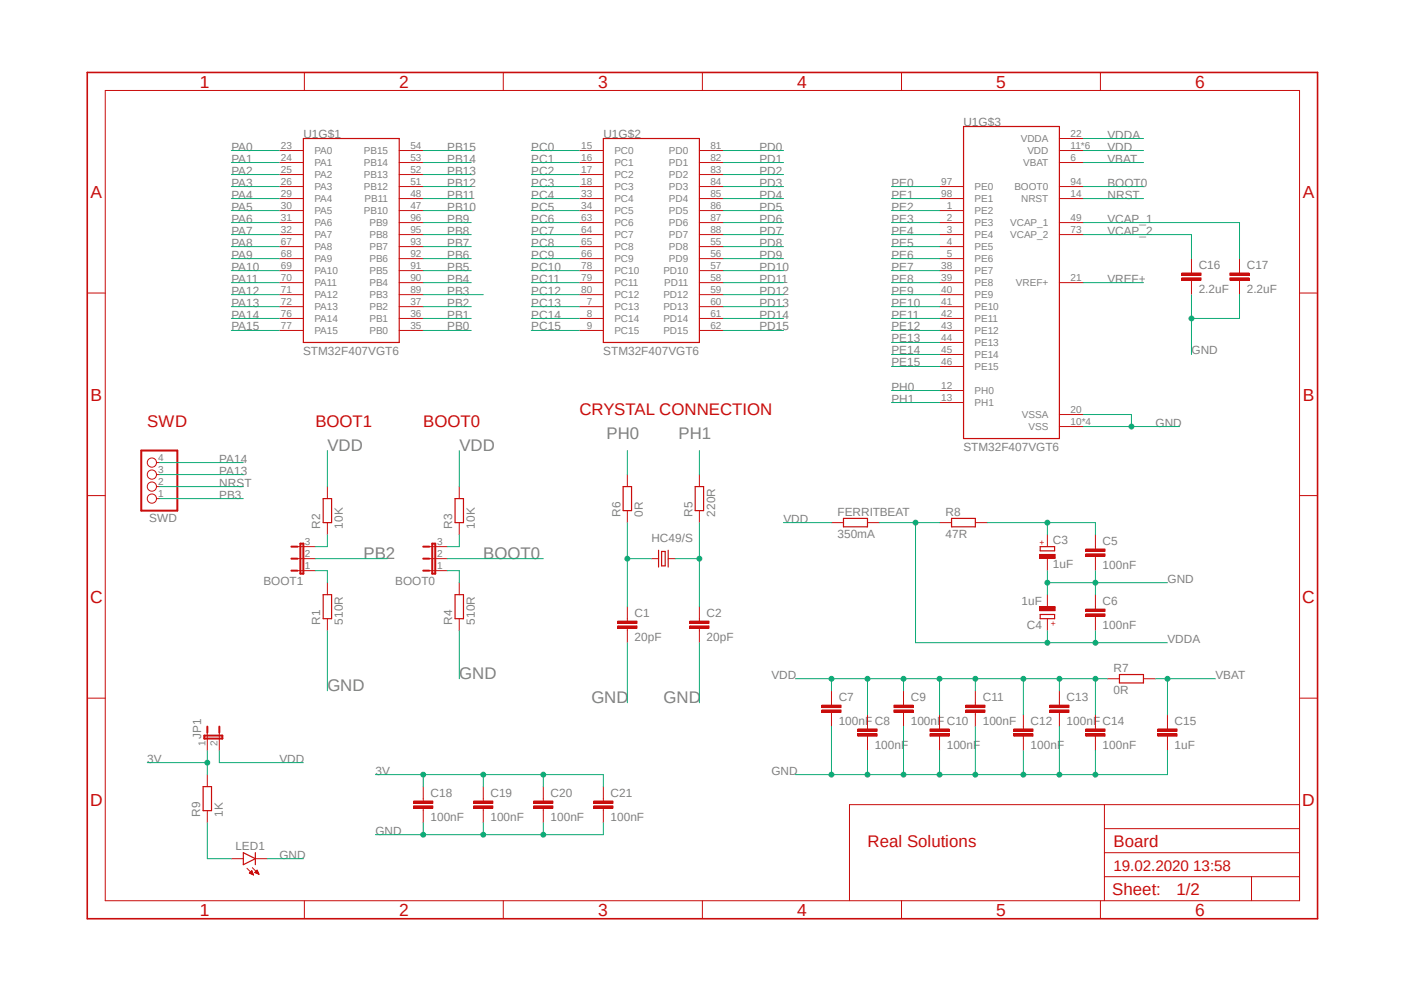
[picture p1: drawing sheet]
<svg xmlns="http://www.w3.org/2000/svg" width="297mm" height="210mm" viewBox="0 0 297 210" stroke-linecap="round" stroke-linejoin="round" font-family="sans-serif">
<defs><g id="words">
<g font-size="3.7" fill="#c90d0c">
<text x="42.3" y="18.5">1</text>
<text x="84.4" y="18.5">2</text>
<text x="126.5" y="18.5">3</text>
<text x="168.6" y="18.5">4</text>
<text x="210.7" y="18.5">5</text>
<text x="252.9" y="18.5">6</text>
<text x="19.1" y="41.9">A</text>
<text x="275.6" y="41.9">A</text>
<text x="19.1" y="84.7">B</text>
<text x="275.6" y="84.7">B</text>
<text x="19" y="127.5">C</text>
<text x="275.5" y="127.5">C</text>
<text x="19" y="170.4">D</text>
<text x="275.5" y="170.4">D</text>
<text x="42.3" y="193.7">1</text>
<text x="84.4" y="193.7">2</text>
<text x="126.5" y="193.7">3</text>
<text x="168.6" y="193.7">4</text>
<text x="210.7" y="193.7">5</text>
<text x="252.9" y="193.7">6</text>
</g>
<g font-size="3.6" fill="#c90d0c">
<text x="122.6" y="87.7">CRYSTAL CONNECTION</text>
<text x="31.2" y="90.2">SWD</text>
<text x="66.7" y="90.2">BOOT1</text>
<text x="89.5" y="90.2">BOOT0</text>
<text x="183.5" y="179.1">Real Solutions</text>
<text x="235.5" y="179.1">Board</text>
<text x="235.3" y="189.4">Sheet:</text>
<text x="248.9" y="189.2">1/2</text>
</g>
<g font-size="3.6" fill="#808080">
<text x="69.3" y="95.3">VDD</text>
<text x="97.2" y="95.3">VDD</text>
<text x="128.3" y="92.8">PH0</text>
<text x="143.6" y="92.8">PH1</text>
<text x="76.9" y="118.2">PB2</text>
<text x="102.2" y="118.2">BOOT0</text>
<text x="97.2" y="143.6">GND</text>
<text x="69.3" y="146.1">GND</text>
<text x="125.1" y="148.6">GND</text>
<text x="140.4" y="148.6">GND</text>
</g>
<text font-size="3.2" fill="#c90d0c" x="235.5" y="184.1">19.02.2020 13:58</text>
<g font-size="2.5" fill="#808080">
<text x="64.2" y="29.3">U1G$1</text>
<text x="127.6" y="29.3">U1G$2</text>
<text x="203.8" y="26.7">U1G$3</text>
<text x="234.3" y="29.3">VDDA</text>
<text x="48.9" y="31.8">PA0</text>
<text x="48.9" y="34.4">PA1</text>
<text x="94.6" y="31.8">PB15</text>
<text x="94.6" y="34.4">PB14</text>
<text x="112.4" y="31.8">PC0</text>
<text x="112.4" y="34.4">PC1</text>
<text x="160.7" y="31.8">PD0</text>
<text x="160.7" y="34.4">PD1</text>
<text x="234.3" y="31.8">VDD</text>
<text x="234.3" y="34.4">VBAT</text>
<text x="48.9" y="36.9">PA2</text>
<text x="48.9" y="39.5">PA3</text>
<text x="48.9" y="42">PA4</text>
<text x="94.6" y="36.9">PB13</text>
<text x="94.6" y="39.5">PB12</text>
<text x="94.6" y="42">PB11</text>
<text x="112.4" y="36.9">PC2</text>
<text x="112.4" y="39.5">PC3</text>
<text x="112.4" y="42">PC4</text>
<text x="160.7" y="36.9">PD2</text>
<text x="160.7" y="39.5">PD3</text>
<text x="160.7" y="42">PD4</text>
<text x="188.6" y="39.5">PE0</text>
<text x="188.6" y="42">PE1</text>
<text x="234.3" y="39.5">BOOT0</text>
<text x="234.3" y="42">NRST</text>
<text x="48.9" y="44.5">PA5</text>
<text x="48.9" y="47.1">PA6</text>
<text x="94.6" y="44.5">PB10</text>
<text x="94.6" y="47.1">PB9</text>
<text x="112.4" y="44.5">PC5</text>
<text x="112.4" y="47.1">PC6</text>
<text x="160.7" y="44.5">PD5</text>
<text x="160.7" y="47.1">PD6</text>
<text x="188.6" y="44.5">PE2</text>
<text x="188.6" y="47.1">PE3</text>
<text x="234.3" y="47.1">VCAP_1</text>
<text x="48.9" y="49.6">PA7</text>
<text x="48.9" y="52.2">PA8</text>
<text x="94.6" y="49.6">PB8</text>
<text x="94.6" y="52.2">PB7</text>
<text x="112.4" y="49.6">PC7</text>
<text x="112.4" y="52.2">PC8</text>
<text x="160.7" y="49.6">PD7</text>
<text x="160.7" y="52.2">PD8</text>
<text x="188.6" y="49.6">PE4</text>
<text x="188.6" y="52.2">PE5</text>
<text x="234.3" y="49.6">VCAP_2</text>
<text x="48.9" y="54.7">PA9</text>
<text x="48.9" y="57.2">PA10</text>
<text x="48.9" y="59.8">PA11</text>
<text x="94.6" y="54.7">PB6</text>
<text x="94.6" y="57.2">PB5</text>
<text x="94.6" y="59.8">PB4</text>
<text x="112.4" y="54.7">PC9</text>
<text x="112.4" y="57.2">PC10</text>
<text x="112.4" y="59.8">PC11</text>
<text x="160.7" y="54.7">PD9</text>
<text x="160.7" y="57.2">PD10</text>
<text x="160.7" y="59.8">PD11</text>
<text x="188.6" y="54.7">PE6</text>
<text x="188.6" y="57.2">PE7</text>
<text x="188.6" y="59.8">PE8</text>
<text x="234.3" y="59.8">VREF+</text>
<text x="253.6" y="56.9">C16</text>
<text x="263.7" y="56.9">C17</text>
<text x="48.9" y="62.3">PA12</text>
<text x="48.9" y="64.9">PA13</text>
<text x="94.6" y="62.3">PB3</text>
<text x="94.6" y="64.9">PB2</text>
<text x="112.4" y="62.3">PC12</text>
<text x="112.4" y="64.9">PC13</text>
<text x="160.7" y="62.3">PD12</text>
<text x="160.7" y="64.9">PD13</text>
<text x="188.6" y="62.3">PE9</text>
<text x="188.6" y="64.9">PE10</text>
<text x="253.6" y="61.9">2.2uF</text>
<text x="263.7" y="61.9">2.2uF</text>
<text x="48.9" y="67.4">PA14</text>
<text x="48.9" y="69.9">PA15</text>
<text x="94.6" y="67.4">PB1</text>
<text x="94.6" y="69.9">PB0</text>
<text x="112.4" y="67.4">PC14</text>
<text x="112.4" y="69.9">PC15</text>
<text x="160.7" y="67.4">PD14</text>
<text x="160.7" y="69.9">PD15</text>
<text x="188.6" y="67.4">PE11</text>
<text x="188.6" y="69.9">PE12</text>
<text x="64.1" y="75.1">STM32F407VGT6</text>
<text x="127.6" y="75.1">STM32F407VGT6</text>
<text x="188.6" y="72.4">PE13</text>
<text x="188.6" y="75">PE14</text>
<text x="188.6" y="77.5">PE15</text>
<text x="252.1" y="75">GND</text>
<text x="188.6" y="82.6">PH0</text>
<text x="188.6" y="85.1">PH1</text>
<text x="203.8" y="95.4">STM32F407VGT6</text>
<text x="244.4" y="90.2">GND</text>
<text x="46.4" y="100.4">PA13</text>
<text x="46.4" y="97.8">PA14</text>
<text x="46.4" y="105.5">PB3</text>
<text x="46.4" y="102.9">NRST</text>
<text x="31.6" y="110.4">SWD</text>
<text x="67.7" y="111.8" transform="rotate(-90 67.7 111.8)">R2</text>
<text x="72.6" y="111.8" transform="rotate(-90 72.6 111.8)">10K</text>
<text x="95.7" y="111.8" transform="rotate(-90 95.7 111.8)">R3</text>
<text x="100.5" y="111.8" transform="rotate(-90 100.5 111.8)">10K</text>
<text x="131.2" y="109.3" transform="rotate(-90 131.2 109.3)">R6</text>
<text x="136" y="109.3" transform="rotate(-90 136 109.3)">0R</text>
<text x="146.5" y="109.3" transform="rotate(-90 146.5 109.3)">R5</text>
<text x="151.3" y="109.3" transform="rotate(-90 151.3 109.3)">220R</text>
<text x="165.7" y="110.5">VDD</text>
<text x="177.2" y="113.8">350mA</text>
<text x="177.2" y="109.1">FERRITBEAT</text>
<text x="200" y="113.8">47R</text>
<text x="200" y="109.1">R8</text>
<text x="137.8" y="114.6">HC49/S</text>
<text x="222.7" y="115.1">C3</text>
<text x="233.3" y="115.2">C5</text>
<text x="55.7" y="123.7">BOOT1</text>
<text x="83.6" y="123.7">BOOT0</text>
<text x="222.7" y="120.2">1uF</text>
<text x="233.3" y="120.3">100nF</text>
<text x="247" y="123.2">GND</text>
<text x="134.2" y="130.5">C1</text>
<text x="149.5" y="130.5">C2</text>
<text x="216.1" y="128">1uF</text>
<text x="233.3" y="127.9">C6</text>
<text x="67.7" y="132.1" transform="rotate(-90 67.7 132.1)">R1</text>
<text x="72.6" y="132.1" transform="rotate(-90 72.6 132.1)">510R</text>
<text x="95.7" y="132.1" transform="rotate(-90 95.7 132.1)">R4</text>
<text x="100.5" y="132.1" transform="rotate(-90 100.5 132.1)">510R</text>
<text x="134.2" y="135.6">20pF</text>
<text x="149.5" y="135.6">20pF</text>
<text x="217.2" y="133.1">C4</text>
<text x="233.3" y="133">100nF</text>
<text x="247" y="135.9">VDDA</text>
<text x="163.2" y="143.6">VDD</text>
<text x="235.5" y="142">R7</text>
<text x="257.1" y="143.6">VBAT</text>
<text x="177.4" y="148.3">C7</text>
<text x="192.7" y="148.3">C9</text>
<text x="207.9" y="148.3">C11</text>
<text x="225.6" y="148.3">C13</text>
<text x="235.5" y="146.9">0R</text>
<text x="177.4" y="153.3">100nF C8</text>
<text x="192.7" y="153.3">100nF C10</text>
<text x="207.9" y="153.3">100nF</text>
<text x="218" y="153.3">C12</text>
<text x="225.6" y="153.3">100nF C14</text>
<text x="248.5" y="153.3">C15</text>
<text x="31.2" y="161.3">3V</text>
<text x="42.6" y="156.2" transform="rotate(-90 42.6 156.2)">JP1</text>
<text x="59.1" y="161.3">VDD</text>
<text x="185" y="158.4">100nF</text>
<text x="200.3" y="158.4">100nF</text>
<text x="218" y="158.4">100nF</text>
<text x="233.3" y="158.4">100nF</text>
<text x="248.5" y="158.4">1uF</text>
<text x="79.4" y="163.8">3V</text>
<text x="163.2" y="163.8">GND</text>
<text x="42.3" y="172.7" transform="rotate(-90 42.3 172.7)">R9</text>
<text x="47.2" y="172.7" transform="rotate(-90 47.2 172.7)">1K</text>
<text x="91.1" y="173.6">100nF</text>
<text x="91.1" y="168.5">C18</text>
<text x="103.7" y="173.6">100nF</text>
<text x="103.7" y="168.5">C19</text>
<text x="116.5" y="173.6">100nF</text>
<text x="116.5" y="168.5">C20</text>
<text x="129.1" y="168.5">C21</text>
<text x="129.1" y="173.6">100nF</text>
<text x="49.8" y="179.8">LED1</text>
<text x="79.4" y="176.5">GND</text>
<text x="59.1" y="181.6">GND</text>
</g>
<g font-size="2.1" fill="#808080">
<text x="226.5" y="29">22</text>
<text x="59.4" y="31.5">23</text>
<text x="59.4" y="34">24</text>
<text x="66.5" y="32.6">PA0</text>
<text x="66.5" y="35.1">PA1</text>
<text x="77" y="35.1">PB14</text>
<text x="77" y="32.6">PB15</text>
<text x="86.8" y="34">53</text>
<text x="86.8" y="31.5">54</text>
<text x="122.9" y="31.5">15</text>
<text x="122.9" y="34">16</text>
<text x="130" y="32.6">PC0</text>
<text x="130" y="35.1">PC1</text>
<text x="141.5" y="35.1">PD1</text>
<text x="141.5" y="32.6">PD0</text>
<text x="150.3" y="34">82</text>
<text x="150.3" y="31.5">81</text>
<text x="215.9" y="30.1">VDDA</text>
<text x="216.5" y="35.1">VBAT</text>
<text x="217.3" y="32.6">VDD</text>
<text x="226.5" y="34">6</text>
<text x="226.5" y="31.5">11*6</text>
<text x="59.4" y="36.5">25</text>
<text x="59.4" y="39.1">26</text>
<text x="59.4" y="41.6">29</text>
<text x="66.5" y="37.7">PA2</text>
<text x="66.5" y="40.2">PA3</text>
<text x="77" y="40.2">PB12</text>
<text x="77" y="37.7">PB13</text>
<text x="86.8" y="41.6">48</text>
<text x="86.8" y="39.1">51</text>
<text x="86.8" y="36.5">52</text>
<text x="122.9" y="36.5">17</text>
<text x="122.9" y="39.1">18</text>
<text x="122.9" y="41.6">33</text>
<text x="130" y="37.7">PC2</text>
<text x="130" y="40.2">PC3</text>
<text x="141.5" y="37.7">PD2</text>
<text x="141.5" y="40.2">PD3</text>
<text x="150.3" y="36.5">83</text>
<text x="150.3" y="39.1">84</text>
<text x="150.3" y="41.6">85</text>
<text x="199.1" y="41.6">98</text>
<text x="199.1" y="39.1">97</text>
<text x="206.2" y="40.2">PE0</text>
<text x="214.6" y="40.2">BOOT0</text>
<text x="226.5" y="41.6">14</text>
<text x="226.5" y="39.1">94</text>
<text x="59.4" y="44.2">30</text>
<text x="59.4" y="46.7">31</text>
<text x="66.5" y="42.8">PA4</text>
<text x="66.5" y="45.3">PA5</text>
<text x="66.5" y="47.8">PA6</text>
<text x="77" y="45.3">PB10</text>
<text x="77.1" y="42.8">PB11</text>
<text x="78.1" y="47.8">PB9</text>
<text x="86.8" y="44.2">47</text>
<text x="86.8" y="46.7">96</text>
<text x="122.9" y="44.2">34</text>
<text x="122.9" y="46.7">63</text>
<text x="130" y="42.8">PC4</text>
<text x="130" y="45.3">PC5</text>
<text x="130" y="47.8">PC6</text>
<text x="141.5" y="42.8">PD4</text>
<text x="141.5" y="45.3">PD5</text>
<text x="141.5" y="47.8">PD6</text>
<text x="150.3" y="44.2">86</text>
<text x="150.3" y="46.7">87</text>
<text x="200.3" y="44.2">1</text>
<text x="200.3" y="46.7">2</text>
<text x="206.2" y="45.3">PE2</text>
<text x="206.2" y="47.8">PE3</text>
<text x="206.2" y="42.8">PE1</text>
<text x="213.7" y="47.8">VCAP_1</text>
<text x="216" y="42.8">NRST</text>
<text x="226.5" y="46.7">49</text>
<text x="59.4" y="49.2">32</text>
<text x="59.4" y="51.8">67</text>
<text x="66.5" y="50.4">PA7</text>
<text x="66.5" y="52.9">PA8</text>
<text x="78.1" y="52.9">PB7</text>
<text x="78.1" y="50.4">PB8</text>
<text x="86.8" y="51.8">93</text>
<text x="86.8" y="49.2">95</text>
<text x="122.9" y="49.2">64</text>
<text x="122.9" y="51.8">65</text>
<text x="130" y="50.4">PC7</text>
<text x="130" y="52.9">PC8</text>
<text x="141.5" y="50.4">PD7</text>
<text x="141.5" y="52.9">PD8</text>
<text x="150.3" y="49.2">88</text>
<text x="150.3" y="51.8">55</text>
<text x="200.3" y="49.2">3</text>
<text x="200.3" y="51.8">4</text>
<text x="206.2" y="50.4">PE4</text>
<text x="206.2" y="52.9">PE5</text>
<text x="213.7" y="50.4">VCAP_2</text>
<text x="226.5" y="49.2">73</text>
<text x="59.4" y="54.3">68</text>
<text x="59.4" y="56.9">69</text>
<text x="59.4" y="59.4">70</text>
<text x="66.5" y="55.5">PA9</text>
<text x="66.5" y="58">PA10</text>
<text x="78.1" y="58">PB5</text>
<text x="78.1" y="55.5">PB6</text>
<text x="86.8" y="59.4">90</text>
<text x="86.8" y="56.9">91</text>
<text x="86.8" y="54.3">92</text>
<text x="122.9" y="54.3">66</text>
<text x="122.9" y="56.9">78</text>
<text x="122.9" y="59.4">79</text>
<text x="130" y="55.5">PC9</text>
<text x="130" y="58">PC10</text>
<text x="140.3" y="58">PD10</text>
<text x="141.5" y="55.5">PD9</text>
<text x="150.3" y="54.3">56</text>
<text x="150.3" y="56.9">57</text>
<text x="150.3" y="59.4">58</text>
<text x="199.1" y="56.9">38</text>
<text x="199.1" y="59.4">39</text>
<text x="200.3" y="54.3">5</text>
<text x="206.2" y="55.5">PE6</text>
<text x="206.2" y="58">PE7</text>
<text x="226.5" y="59.4">21</text>
<text x="59.4" y="61.9">71</text>
<text x="59.4" y="64.5">72</text>
<text x="66.5" y="60.5">PA11</text>
<text x="66.5" y="63.1">PA12</text>
<text x="66.5" y="65.6">PA13</text>
<text x="78.1" y="65.6">PB2</text>
<text x="78.1" y="63.1">PB3</text>
<text x="78.1" y="60.5">PB4</text>
<text x="86.8" y="64.5">37</text>
<text x="86.8" y="61.9">89</text>
<text x="122.9" y="61.9">80</text>
<text x="124.1" y="64.5">7</text>
<text x="130" y="65.6">PC13</text>
<text x="130" y="60.5">PC11</text>
<text x="130" y="63.1">PC12</text>
<text x="140.3" y="63.1">PD12</text>
<text x="140.3" y="65.6">PD13</text>
<text x="140.5" y="60.5">PD11</text>
<text x="150.3" y="61.9">59</text>
<text x="150.3" y="64.5">60</text>
<text x="199.1" y="61.9">40</text>
<text x="199.1" y="64.5">41</text>
<text x="206.2" y="60.5">PE8</text>
<text x="206.2" y="63.1">PE9</text>
<text x="206.2" y="65.6">PE10</text>
<text x="214.9" y="60.5">VREF+</text>
<text x="59.4" y="67">76</text>
<text x="59.4" y="69.6">77</text>
<text x="66.5" y="68.1">PA14</text>
<text x="66.5" y="70.7">PA15</text>
<text x="78.1" y="70.7">PB0</text>
<text x="78.1" y="68.2">PB1</text>
<text x="86.8" y="69.6">35</text>
<text x="86.8" y="67">36</text>
<text x="124.1" y="67">8</text>
<text x="124.1" y="69.6">9</text>
<text x="130" y="68.1">PC14</text>
<text x="130" y="70.7">PC15</text>
<text x="140.3" y="68.2">PD14</text>
<text x="140.3" y="70.7">PD15</text>
<text x="150.3" y="67">61</text>
<text x="150.3" y="69.6">62</text>
<text x="199.1" y="67">42</text>
<text x="199.1" y="69.6">43</text>
<text x="206.2" y="68.1">PE11</text>
<text x="206.2" y="70.7">PE12</text>
<text x="199.1" y="72.1">44</text>
<text x="199.1" y="74.6">45</text>
<text x="199.1" y="77.2">46</text>
<text x="206.2" y="73.2">PE13</text>
<text x="206.2" y="75.7">PE14</text>
<text x="199.1" y="82.3">12</text>
<text x="206.2" y="78.3">PE15</text>
<text x="206.2" y="83.4">PH0</text>
<text x="199.1" y="84.8">13</text>
<text x="206.2" y="85.9">PH1</text>
<text x="216.2" y="88.4">VSSA</text>
<text x="226.5" y="87.3">20</text>
<text x="226.5" y="89.9">10*4</text>
<text x="217.6" y="91">VSS</text>
<text x="33.5" y="100">3</text>
<text x="33.5" y="97.5">4</text>
<text x="33.5" y="105.1">1</text>
<text x="33.5" y="102.6">2</text>
<text x="64.5" y="117.8">2</text>
<text x="64.5" y="115.3">3</text>
<text x="92.5" y="117.8">2</text>
<text x="92.5" y="115.3">3</text>
<text x="64.5" y="120.3">1</text>
<text x="92.5" y="120.3">1</text>
<text x="43.5" y="157.8" transform="rotate(-90 43.5 157.8)">1</text>
<text x="46" y="157.8" transform="rotate(-90 46 157.8)">2</text>
</g>
<g font-size="1.8" fill="#c90d0c">
<text x="221" y="115.2" transform="rotate(-90 221 115.2)">+</text>
<text x="223.4" y="132.3" transform="rotate(-90 223.4 132.3)">+</text>
</g>
</g></defs>
<path d="M17.9 15l261.2 179.9M279.1 15l-261.2 179.9" fill="none" stroke="#fff" stroke-width=".21"/>
<g fill="none" stroke="#c90d0c" stroke-width=".21">
<path d="M22.3 19.1h252.6v171.4h-252.6zM64.4 15.3v3.8M106.5 15.3v3.8M148.6 15.3v3.8M190.7 15.3v3.8M232.8 15.3v3.8M59.1 31.8h5.1M59.1 34.4h5.1M59.1 36.9h5.1M59.1 39.5h5.1M84.5 31.8h5M84.5 34.4h5"/>
<path d="M84.5 36.9h5M84.5 39.5h5M122.6 31.8h5M122.6 34.4h5M122.6 36.9h5M122.6 39.5h5M148 31.8h5M148 34.4h5M148 36.9h5M148 39.5h5M198.8 39.5h5M224.1 31.8h5.1"/>
<path d="M224.1 34.4h5.1M224.1 39.5h5.1M224.1 29.3h5.1M59.1 42h5.1M59.1 44.5h5.1M59.1 47.1h5.1M59.1 49.6h5.1M59.1 52.2h5.1M59.1 54.7h5.1M59.1 57.2h5.1M59.1 59.8h5.1M84.5 42h5"/>
<path d="M84.5 44.5h5M84.5 47.1h5M84.5 49.6h5M84.5 52.2h5M84.5 54.7h5M84.5 57.2h5M84.5 59.8h5M122.6 42h5M122.6 44.5h5M122.6 47.1h5M122.6 49.6h5M122.6 52.2h5"/>
<path d="M122.6 54.7h5M122.6 57.2h5M122.6 59.8h5M148 42h5M148 44.5h5M148 47.1h5M148 49.6h5M148 52.2h5M148 54.7h5M148 57.2h5M148 59.8h5M198.8 42h5"/>
<path d="M198.8 44.5h5M198.8 47.1h5M198.8 49.6h5M198.8 52.2h5M198.8 54.7h5M198.8 57.2h5M198.8 59.8h5M224.1 42h5.1M224.1 47.1h5.1M224.1 49.6h5.1M224.1 59.8h5.1M18.5 62h3.8"/>
<path d="M59.1 69.9h5.1M59.1 67.4h5.1M59.1 64.9h5.1M59.1 62.3h5.1M84.5 69.9h5M84.5 67.4h5M84.5 64.9h5M84.5 62.3h5M122.6 69.9h5M122.6 67.4h5M122.6 64.9h5M122.6 62.3h5"/>
<path d="M148 69.9h5M148 67.4h5M148 64.9h5M148 62.3h5M198.8 69.9h5M198.8 67.4h5M198.8 64.9h5M198.8 62.3h5M198.8 72.4h5M198.8 75h5M198.8 77.5h5M274.9 62h3.8"/>
<path d="M33.1 97.8h.6M198.8 82.6h5M198.8 85.1h5M224.1 87.7h5.1M224.1 90.2h5.1M18.5 104.8h3.8M33.1 105.5h.6M33.1 102.9h.6M33.1 100.4h.6M69.3 102.9v2.6M69.3 110.5v2.6M97.2 102.9v2.6"/>
<path d="M97.2 110.5v2.6M137.8 118.2h1.5M141.4 118.2h1.5M274.9 104.8h3.8M69.3 123.2v2.6M69.3 130.9v2.5M97.2 123.2v2.6M97.2 130.9v2.5M132.7 130.9v.5M132.7 132.9v.5M18.5 147.7h3.8M274.9 147.7h3.8"/>
<path d="M233.6 170.2v20.3M233.6 175.3h41.3M274.9 170.2h-95.2v20.3M64.4 190.5v3.8M106.5 190.5v3.8M148.6 190.5v3.8M190.7 190.5v3.8M232.8 190.5v3.8M233.6 185.4h41.3M233.6 180.3h41.3M264.8 185.4v5.1"/>
<circle cx="32.1" cy="97.8" r=".98"/>
<circle cx="32.1" cy="102.9" r=".98"/>
<circle cx="32.1" cy="100.4" r=".98"/>
<circle cx="32.1" cy="105.5" r=".98"/>
</g>
<path d="M18.5 15.3h260.2v179h-260.2z" fill="none" stroke="#c90d0c" stroke-width=".34"/>
<path d="M64.2 29.3h20.3v43.1h-20.3zM127.6 29.3h20.4v43.1h-20.4zM203.8 26.8h20.3v66h-20.3zM68.4 105.5h1.7v5h-1.7zM96.3 105.5h1.7v5h-1.7zM139.3 116.4v3.5M140 116.6h.7v3.1h-.7zM141.4 116.4v3.5M68.4 125.8h1.7v5.1h-1.7zM96.3 125.8h1.7v5.1h-1.7z" fill="none" stroke="#c90d0c" stroke-width=".25"/>
<path d="M29.9 95.3h7.6v12.7h-7.6z" fill="none" stroke="#c90d0c" stroke-width=".42"/>
<path d="M130.7 132.4h4v.5h-4z" fill-rule="evenodd" fill="#c90d0c"/>
<path d="M130.7 132.4h4v.5h-4z" fill="none" stroke="#c90d0c" stroke-width=".21"/>
<path d="M130.7 131.4h4v.5h-4z" fill-rule="evenodd" fill="#c90d0c"/>
<path d="M130.7 131.4h4v.5h-4zM132.7 128.3v2.6M132.7 133.4v2.5M148 130.9v.5M148 132.9v.5" fill="none" stroke="#c90d0c" stroke-width=".21"/>
<path d="M145.9 132.4h4.1v.5h-4.1z" fill-rule="evenodd" fill="#c90d0c"/>
<path d="M145.9 132.4h4.1v.5h-4.1z" fill="none" stroke="#c90d0c" stroke-width=".21"/>
<path d="M145.9 131.4h4.1v.5h-4.1z" fill-rule="evenodd" fill="#c90d0c"/>
<path d="M132.7 100.4v2.5M132.7 108v2.5M148 100.4v2.5M148 108v2.5M175.9 110.5h2.5M183.5 110.5h2.6M198.8 110.5h2.5M206.3 110.5h2.6M145.9 131.4h4.1v.5h-4.1zM148 128.3v2.6M148 133.4v2.5" fill="none" stroke="#c90d0c" stroke-width=".21"/>
<path d="M131.8 102.9h1.8v5.1h-1.8zM147.1 102.9h1.7v5.1h-1.7zM178.4 109.6h5.1v1.8h-5.1zM201.3 109.6h5v1.8h-5zM220 115.6h3.1v.9h-3.1z" fill="none" stroke="#c90d0c" stroke-width=".25"/>
<path d="M219.9 117.3h3.3v.8h-3.3z" fill-rule="evenodd" fill="#c90d0c"/>
<path d="M219.9 117.3h3.3v.8h-3.3zM221.6 113.1v2.5M221.6 118.2v2.5" fill="none" stroke="#c90d0c" stroke-width=".21"/>
<path d="M220 130h3.1v.9h-3.1z" fill="none" stroke="#c90d0c" stroke-width=".25"/>
<path d="M219.9 128.3h3.3v.9h-3.3z" fill-rule="evenodd" fill="#c90d0c"/>
<path d="M231.7 115.6v.5M231.7 117.6v.6M219.9 128.3h3.3v.9h-3.3zM221.6 125.8v2.5M221.6 130.9v2.5" fill="none" stroke="#c90d0c" stroke-width=".21"/>
<path d="M229.7 117.1h4.1v.5h-4.1z" fill-rule="evenodd" fill="#c90d0c"/>
<path d="M229.7 117.1h4.1v.5h-4.1z" fill="none" stroke="#c90d0c" stroke-width=".21"/>
<path d="M229.7 116.1h4.1v.5h-4.1z" fill-rule="evenodd" fill="#c90d0c"/>
<path d="M229.7 116.1h4.1v.5h-4.1zM231.7 113.1v2.5M231.7 118.2v2.5M231.7 128.3v.5M231.7 130.3v.6" fill="none" stroke="#c90d0c" stroke-width=".21"/>
<path d="M229.7 129.8h4.1v.5h-4.1z" fill-rule="evenodd" fill="#c90d0c"/>
<path d="M229.7 129.8h4.1v.5h-4.1z" fill="none" stroke="#c90d0c" stroke-width=".21"/>
<path d="M229.7 128.8h4.1v.5h-4.1z" fill-rule="evenodd" fill="#c90d0c"/>
<path d="M229.7 128.8h4.1v.5h-4.1zM231.7 125.8v2.5M231.7 130.9v2.5M175.9 148.6v.5M175.9 150.7v.5" fill="none" stroke="#c90d0c" stroke-width=".21"/>
<path d="M173.9 150.2h4v.5h-4z" fill-rule="evenodd" fill="#c90d0c"/>
<path d="M173.9 150.2h4v.5h-4z" fill="none" stroke="#c90d0c" stroke-width=".21"/>
<path d="M173.9 149.1h4v.5h-4z" fill-rule="evenodd" fill="#c90d0c"/>
<path d="M173.9 149.1h4v.5h-4zM175.9 146.1v2.5M175.9 151.2v2.5M183.5 153.7v.5M183.5 155.7v.5" fill="none" stroke="#c90d0c" stroke-width=".21"/>
<path d="M181.5 155.2h4v.5h-4z" fill-rule="evenodd" fill="#c90d0c"/>
<path d="M181.5 155.2h4v.5h-4z" fill="none" stroke="#c90d0c" stroke-width=".21"/>
<path d="M181.5 154.2h4v.5h-4z" fill-rule="evenodd" fill="#c90d0c"/>
<path d="M181.5 154.2h4v.5h-4zM183.5 151.2v2.5M183.5 156.2v2.5M191.1 148.6v.5M191.1 150.7v.5" fill="none" stroke="#c90d0c" stroke-width=".21"/>
<path d="M189.1 150.2h4.1v.5h-4.1z" fill-rule="evenodd" fill="#c90d0c"/>
<path d="M189.1 150.2h4.1v.5h-4.1z" fill="none" stroke="#c90d0c" stroke-width=".21"/>
<path d="M189.1 149.1h4.1v.5h-4.1z" fill-rule="evenodd" fill="#c90d0c"/>
<path d="M189.1 149.1h4.1v.5h-4.1zM191.1 146.1v2.5M191.1 151.2v2.5M198.8 153.7v.5M198.8 155.7v.5" fill="none" stroke="#c90d0c" stroke-width=".21"/>
<path d="M196.7 155.2h4.1v.5h-4.1z" fill-rule="evenodd" fill="#c90d0c"/>
<path d="M196.7 155.2h4.1v.5h-4.1z" fill="none" stroke="#c90d0c" stroke-width=".21"/>
<path d="M196.7 154.2h4.1v.5h-4.1z" fill-rule="evenodd" fill="#c90d0c"/>
<path d="M196.7 154.2h4.1v.5h-4.1zM198.8 151.2v2.5M198.8 156.2v2.5M206.3 148.6v.5M206.3 150.7v.5" fill="none" stroke="#c90d0c" stroke-width=".21"/>
<path d="M204.3 150.2h4.1v.5h-4.1z" fill-rule="evenodd" fill="#c90d0c"/>
<path d="M204.3 150.2h4.1v.5h-4.1z" fill="none" stroke="#c90d0c" stroke-width=".21"/>
<path d="M204.3 149.1h4.1v.5h-4.1z" fill-rule="evenodd" fill="#c90d0c"/>
<path d="M204.3 149.1h4.1v.5h-4.1zM206.3 146.1v2.5M206.3 151.2v2.5M216.5 153.7v.5M216.5 155.7v.5" fill="none" stroke="#c90d0c" stroke-width=".21"/>
<path d="M214.5 155.2h4v.5h-4z" fill-rule="evenodd" fill="#c90d0c"/>
<path d="M214.5 155.2h4v.5h-4z" fill="none" stroke="#c90d0c" stroke-width=".21"/>
<path d="M214.5 154.2h4v.5h-4z" fill-rule="evenodd" fill="#c90d0c"/>
<path d="M214.5 154.2h4v.5h-4zM216.5 151.2v2.5M216.5 156.2v2.5M224.1 148.6v.5M224.1 150.7v.5" fill="none" stroke="#c90d0c" stroke-width=".21"/>
<path d="M222.1 150.2h4v.5h-4z" fill-rule="evenodd" fill="#c90d0c"/>
<path d="M222.1 150.2h4v.5h-4z" fill="none" stroke="#c90d0c" stroke-width=".21"/>
<path d="M222.1 149.1h4v.5h-4z" fill-rule="evenodd" fill="#c90d0c"/>
<path d="M222.1 149.1h4v.5h-4zM224.1 146.1v2.5M224.1 151.2v2.5M231.7 153.7v.5M231.7 155.7v.5" fill="none" stroke="#c90d0c" stroke-width=".21"/>
<path d="M229.7 155.2h4.1v.5h-4.1z" fill-rule="evenodd" fill="#c90d0c"/>
<path d="M229.7 155.2h4.1v.5h-4.1z" fill="none" stroke="#c90d0c" stroke-width=".21"/>
<path d="M229.7 154.2h4.1v.5h-4.1z" fill-rule="evenodd" fill="#c90d0c"/>
<path d="M229.7 154.2h4.1v.5h-4.1zM231.7 151.2v2.5M231.7 156.2v2.5M247 153.7v.5M247 155.7v.5" fill="none" stroke="#c90d0c" stroke-width=".21"/>
<path d="M244.9 155.2h4.1v.5h-4.1z" fill-rule="evenodd" fill="#c90d0c"/>
<path d="M244.9 155.2h4.1v.5h-4.1z" fill="none" stroke="#c90d0c" stroke-width=".21"/>
<path d="M244.9 154.2h4.1v.5h-4.1z" fill-rule="evenodd" fill="#c90d0c"/>
<g fill="none" stroke="#c90d0c" stroke-width=".21">
<path d="M252.1 57.2v.5M252.1 59.3v.5M62.9 115.6h3.8M62.9 118.2h3.8M90.8 115.6h3.8M90.8 118.2h3.8M62.9 120.7h3.8M90.8 120.7h3.8M234.3 143.6h2.5M241.9 143.6h2.5M244.9 154.2h4.1v.5h-4.1zM247 151.2v2.5"/>
<path d="M247 156.2v2.5"/>
</g>
<path d="M61.6 115.6h1.3M61.6 118.2h1.3M63.5 115h.7v6.3h-.7zM89.5 115.6h1.3M89.5 118.2h1.3M91.4 115h.7v6.3h-.7zM61.6 120.7h1.3M89.5 120.7h1.3" fill="none" stroke="#c90d0c" stroke-width=".42"/>
<path d="M236.8 142.7h5.1v1.7h-5.1z" fill="none" stroke="#c90d0c" stroke-width=".25"/>
<path d="M250 58.8h4.1v.5h-4.1z" fill-rule="evenodd" fill="#c90d0c"/>
<path d="M250 58.8h4.1v.5h-4.1z" fill="none" stroke="#c90d0c" stroke-width=".21"/>
<path d="M250 57.7h4.1v.6h-4.1z" fill-rule="evenodd" fill="#c90d0c"/>
<path d="M250 57.7h4.1v.6h-4.1zM252.1 54.7v2.5M252.1 59.8v2.5M262.2 57.2v.5M262.2 59.3v.5" fill="none" stroke="#c90d0c" stroke-width=".21"/>
<path d="M260.2 58.8h4v.5h-4z" fill-rule="evenodd" fill="#c90d0c"/>
<path d="M260.2 58.8h4v.5h-4z" fill="none" stroke="#c90d0c" stroke-width=".21"/>
<path d="M260.2 57.7h4v.6h-4z" fill-rule="evenodd" fill="#c90d0c"/>
<g fill="none" stroke="#c90d0c" stroke-width=".21">
<path d="M260.2 57.7h4v.6h-4zM262.2 54.7v2.5M262.2 59.8v2.5M43.9 154.9v3.8M46.4 154.9v3.8M43.9 163.8v2.6M43.9 171.4v2.6M89.5 168.9v.5M89.5 170.9v.5M48.9 181.6h2.6M52.2 183.6l1.4 1.4M52.7 184.7l.6-.6 .3 .9z"/>
<path d="M52.8 184.6h.6M52.9 184.7h.6M52.9 184.5h.5M53 184.4h.4M53 184.4h.3M53.1 184.8h.4M53.1 184.3h.2M53.2 184.2h.1M53.3 184.9h.3M53.4 183.5l1.4 1.4M53.5 185h.1M53.9 184.5h.7"/>
<path d="M53.9 184.5l.9 .4M53.9 184.5l.5-.5 .4 .9M54 184.4h.6M54 181.6h2.6M54.1 184.4h.4M54.1 184.6h.6M54.1 184.3h.4M54.2 184.2h.2M54.3 184.7h.4M54.3 184.1h.1M54.5 184.8h.2M54.7 184.9h.1"/>
</g>
<path d="M43.2 155.6h3.8v.6h-3.8zM43.9 153.7v1.2M46.4 153.7v1.2" fill="none" stroke="#c90d0c" stroke-width=".42"/>
<path d="M43 166.4h1.7v5h-1.7zM51.5 180.3l2.5 1.3-2.5 1.3zM54 180.3v2.6" fill="none" stroke="#c90d0c" stroke-width=".25"/>
<path d="M87.5 170.4h4.1v.5h-4.1z" fill-rule="evenodd" fill="#c90d0c"/>
<path d="M87.5 170.4h4.1v.5h-4.1z" fill="none" stroke="#c90d0c" stroke-width=".21"/>
<path d="M87.5 169.4h4.1v.5h-4.1z" fill-rule="evenodd" fill="#c90d0c"/>
<path d="M87.5 169.4h4.1v.5h-4.1zM89.5 166.4v2.5M89.5 171.4v2.6M102.2 168.9v.5M102.2 170.9v.5" fill="none" stroke="#c90d0c" stroke-width=".21"/>
<path d="M100.2 170.4h4.1v.5h-4.1z" fill-rule="evenodd" fill="#c90d0c"/>
<path d="M100.2 170.4h4.1v.5h-4.1z" fill="none" stroke="#c90d0c" stroke-width=".21"/>
<path d="M100.2 169.4h4.1v.5h-4.1z" fill-rule="evenodd" fill="#c90d0c"/>
<path d="M100.2 169.4h4.1v.5h-4.1zM102.2 166.4v2.5M102.2 171.4v2.6M114.9 168.9v.5M114.9 170.9v.5" fill="none" stroke="#c90d0c" stroke-width=".21"/>
<path d="M112.9 170.4h4.1v.5h-4.1z" fill-rule="evenodd" fill="#c90d0c"/>
<path d="M112.9 170.4h4.1v.5h-4.1z" fill="none" stroke="#c90d0c" stroke-width=".21"/>
<path d="M112.9 169.4h4.1v.5h-4.1z" fill-rule="evenodd" fill="#c90d0c"/>
<path d="M112.9 169.4h4.1v.5h-4.1zM114.9 166.4v2.5M114.9 171.4v2.6M127.6 168.9v.5M127.6 170.9v.5" fill="none" stroke="#c90d0c" stroke-width=".21"/>
<path d="M125.6 170.4h4.1v.5h-4.1z" fill-rule="evenodd" fill="#c90d0c"/>
<path d="M125.6 170.4h4.1v.5h-4.1z" fill="none" stroke="#c90d0c" stroke-width=".21"/>
<path d="M125.6 169.4h4.1v.5h-4.1z" fill-rule="evenodd" fill="#c90d0c"/>
<path d="M125.6 169.4h4.1v.5h-4.1zM127.6 166.4v2.5M127.6 171.4v2.6" fill="none" stroke="#c90d0c" stroke-width=".21"/>
<g fill="none" stroke="#0dab76" stroke-width=".21">
<path d="M48.9 31.8h10.2M48.9 34.4h10.2M48.9 36.9h10.2M48.9 39.5h10.2M89.5 31.8h10.2M89.5 34.4h10.2M89.5 36.9h10.2M89.5 39.5h10.2M112.4 31.8h10.2M112.4 34.4h10.2M112.4 36.9h10.2M112.4 39.5h10.2"/>
<path d="M153 31.8h12.7M153 34.4h12.7M153 36.9h12.7M153 39.5h12.7M188.6 39.5h10.2M229.2 29.3h12.7M48.9 42h10.2M48.9 44.5h10.2M48.9 47.1h10.2M48.9 49.6h10.2M48.9 52.2h10.2M48.9 54.7h10.2"/>
<path d="M48.9 57.2h10.2M48.9 59.8h10.2M89.5 42h10.2M89.5 44.5h10.2M89.5 47.1h10.2M89.5 49.6h10.2M89.5 52.2h10.2M89.5 54.7h10.2M89.5 57.2h10.2M89.5 59.8h10.2M112.4 42h10.2M112.4 44.5h10.2"/>
<path d="M112.4 47.1h10.2M112.4 49.6h10.2M112.4 52.2h10.2M112.4 54.7h10.2M112.4 57.2h10.2M112.4 59.8h10.2M153 42h12.7M153 44.5h12.7M153 47.1h12.7M153 49.6h12.7M153 52.2h12.7M153 54.7h12.7"/>
<path d="M153 57.2h12.7M153 59.8h12.7M188.6 42h10.2M188.6 44.5h10.2M188.6 47.1h10.2M188.6 49.6h10.2M188.6 52.2h10.2M188.6 54.7h10.2M188.6 57.2h10.2M188.6 59.8h10.2M48.9 62.3h10.2M48.9 64.9h10.2"/>
<path d="M48.9 67.4h10.2M48.9 69.9h10.2M89.5 62.3h12.7M89.5 64.9h10.2M89.5 67.4h10.2M89.5 69.9h10.2M112.4 62.3h10.2M112.4 64.9h10.2M112.4 67.4h10.2M112.4 69.9h10.2M153 62.3h12.7M153 64.9h12.7"/>
<path d="M153 67.4h12.7M153 69.9h12.7M188.6 62.3h10.2M188.6 64.9h10.2M188.6 67.4h10.2M188.6 69.9h10.2M188.6 72.4h10.2M188.6 75h10.2M188.6 77.5h10.2M33.7 97.8h17.8M132.7 95.3v5.1M148 95.3v5.1"/>
<path d="M188.6 82.6h10.2M188.6 85.1h10.2M33.7 100.4h17.8M33.7 105.5h17.8M66.7 118.2h15.2M186.1 110.5h12.7M193.7 110.5v25.4h38v-2.5M221.6 133.4v2.5"/>
</g>
<circle cx="221.6" cy="135.9" r=".51" fill="#0dab76"/>
<circle cx="221.6" cy="135.9" r=".51" fill="none" stroke="#0dab76" stroke-width=".21"/>
<circle cx="193.7" cy="110.5" r=".51" fill="#0dab76"/>
<g fill="none" stroke="#0dab76" stroke-width=".21">
<path d="M231.7 135.9h15.3"/>
<circle cx="193.7" cy="110.5" r=".51"/>
</g>
<circle cx="231.7" cy="135.9" r=".51" fill="#0dab76"/>
<g fill="none" stroke="#0dab76" stroke-width=".21">
<path d="M229.2 31.8h12.7M69.3 95.3v7.6M97.2 95.3v7.6M198.8 143.6v7.6M206.3 143.6h17.8M216.5 143.6v7.6"/>
<circle cx="231.7" cy="135.9" r=".51"/>
</g>
<circle cx="216.5" cy="143.6" r=".51" fill="#0dab76"/>
<g fill="none" stroke="#0dab76" stroke-width=".21">
<path d="M183.5 143.6v7.6M191.1 143.6h15.2"/>
<circle cx="216.5" cy="143.6" r=".51"/>
</g>
<circle cx="198.8" cy="143.6" r=".51" fill="#0dab76"/>
<g fill="none" stroke="#0dab76" stroke-width=".21">
<path d="M175.9 143.6h15.2"/>
<circle cx="198.8" cy="143.6" r=".51"/>
</g>
<circle cx="183.5" cy="143.6" r=".51" fill="#0dab76"/>
<g fill="none" stroke="#0dab76" stroke-width=".21">
<path d="M168.3 143.6h7.6v2.5"/>
<circle cx="183.5" cy="143.6" r=".51"/>
</g>
<circle cx="175.9" cy="143.6" r=".51" fill="#0dab76"/>
<g fill="none" stroke="#0dab76" stroke-width=".21">
<path d="M191.1 143.6v2.5"/>
<circle cx="175.9" cy="143.6" r=".51"/>
</g>
<circle cx="191.1" cy="143.6" r=".51" fill="#0dab76"/>
<g fill="none" stroke="#0dab76" stroke-width=".21">
<path d="M206.3 143.6v2.5"/>
<circle cx="191.1" cy="143.6" r=".51"/>
</g>
<circle cx="206.3" cy="143.6" r=".51" fill="#0dab76"/>
<g fill="none" stroke="#0dab76" stroke-width=".21">
<path d="M231.7 143.6h-7.6v2.5"/>
<circle cx="206.3" cy="143.6" r=".51"/>
</g>
<circle cx="224.1" cy="143.6" r=".51" fill="#0dab76"/>
<g fill="none" stroke="#0dab76" stroke-width=".21">
<path d="M234.3 143.6h-2.6v7.6"/>
<circle cx="224.1" cy="143.6" r=".51"/>
</g>
<circle cx="231.7" cy="143.6" r=".51" fill="#0dab76"/>
<g fill="none" stroke="#0dab76" stroke-width=".21">
<path d="M229.2 34.4h12.7M165.7 110.5h10.2M46.4 158.7v2.6h17.8M257.1 143.6h-10.1v7.6"/>
<circle cx="231.7" cy="143.6" r=".51"/>
</g>
<circle cx="247" cy="143.6" r=".51" fill="#0dab76"/>
<g fill="none" stroke="#0dab76" stroke-width=".21">
<path d="M229.2 39.5h12.7M229.2 42h12.7M229.2 47.1h33v7.6M229.2 49.6h22.9v5.1M229.2 59.8h12.7M33.7 102.9h17.8M94.6 118.2h20.3M69.3 133.4v12.7M97.2 133.4v10.2M132.7 135.9v12.7M148 135.9v12.7M175.9 153.7v10.1h71.1v-5.1"/>
<path d="M231.7 158.7v5.1M244.4 143.6h2.6"/>
<circle cx="247" cy="143.6" r=".51"/>
</g>
<circle cx="231.7" cy="163.8" r=".51" fill="#0dab76"/>
<g fill="none" stroke="#0dab76" stroke-width=".21">
<path d="M224.1 153.7v10.1"/>
<circle cx="231.7" cy="163.8" r=".51"/>
</g>
<circle cx="224.1" cy="163.8" r=".51" fill="#0dab76"/>
<g fill="none" stroke="#0dab76" stroke-width=".21">
<path d="M216.5 158.7v5.1"/>
<circle cx="224.1" cy="163.8" r=".51"/>
</g>
<circle cx="216.5" cy="163.8" r=".51" fill="#0dab76"/>
<g fill="none" stroke="#0dab76" stroke-width=".21">
<path d="M206.3 153.7v10.1"/>
<circle cx="216.5" cy="163.8" r=".51"/>
</g>
<circle cx="206.3" cy="163.8" r=".51" fill="#0dab76"/>
<g fill="none" stroke="#0dab76" stroke-width=".21">
<path d="M198.8 158.7v5.1"/>
<circle cx="206.3" cy="163.8" r=".51"/>
</g>
<circle cx="198.8" cy="163.8" r=".51" fill="#0dab76"/>
<g fill="none" stroke="#0dab76" stroke-width=".21">
<path d="M191.1 153.7v10.1"/>
<circle cx="198.8" cy="163.8" r=".51"/>
</g>
<circle cx="191.1" cy="163.8" r=".51" fill="#0dab76"/>
<g fill="none" stroke="#0dab76" stroke-width=".21">
<path d="M183.5 158.7v5.1"/>
<circle cx="191.1" cy="163.8" r=".51"/>
</g>
<circle cx="183.5" cy="163.8" r=".51" fill="#0dab76"/>
<g fill="none" stroke="#0dab76" stroke-width=".21">
<path d="M168.3 163.8h7.6"/>
<circle cx="183.5" cy="163.8" r=".51"/>
</g>
<circle cx="175.9" cy="163.8" r=".51" fill="#0dab76"/>
<g fill="none" stroke="#0dab76" stroke-width=".21">
<path d="M221.6 123.2h25.4M231.7 123.2v2.6"/>
<circle cx="175.9" cy="163.8" r=".51"/>
</g>
<circle cx="231.7" cy="123.2" r=".51" fill="#0dab76"/>
<g fill="none" stroke="#0dab76" stroke-width=".21">
<path d="M221.6 123.2v2.6M231.7 120.7v2.5"/>
<circle cx="231.7" cy="123.2" r=".51"/>
</g>
<circle cx="221.6" cy="123.2" r=".51" fill="#0dab76"/>
<g fill="none" stroke="#0dab76" stroke-width=".21">
<path d="M229.2 90.2h20.3M229.2 87.7h10.2v2.5M221.6 120.7v2.5"/>
<circle cx="221.6" cy="123.2" r=".51"/>
</g>
<circle cx="239.3" cy="90.2" r=".51" fill="#0dab76"/>
<g fill="none" stroke="#0dab76" stroke-width=".21">
<path d="M252.1 62.3v12.7M262.2 62.3v5.1h-10.1"/>
<circle cx="239.3" cy="90.2" r=".51"/>
</g>
<circle cx="252" cy="67.4" r=".51" fill="#0dab76"/>
<g fill="none" stroke="#0dab76" stroke-width=".21">
<path d="M89.5 174v2.5M127.6 174v2.5h-48.2M56.6 181.6h7.6"/>
<circle cx="252" cy="67.4" r=".51"/>
</g>
<circle cx="89.5" cy="176.5" r=".51" fill="#0dab76"/>
<g fill="none" stroke="#0dab76" stroke-width=".21">
<path d="M102.2 174v2.5"/>
<circle cx="89.5" cy="176.5" r=".51"/>
</g>
<circle cx="102.2" cy="176.5" r=".51" fill="#0dab76"/>
<g fill="none" stroke="#0dab76" stroke-width=".21">
<path d="M114.9 174v2.5"/>
<circle cx="102.2" cy="176.5" r=".51"/>
</g>
<circle cx="114.9" cy="176.5" r=".51" fill="#0dab76"/>
<g fill="none" stroke="#0dab76" stroke-width=".21">
<path d="M137.8 118.2h-5.1v10.1"/>
<circle cx="114.9" cy="176.5" r=".51"/>
</g>
<circle cx="132.7" cy="118.2" r=".51" fill="#0dab76"/>
<g fill="none" stroke="#0dab76" stroke-width=".21">
<path d="M132.7 110.5v7.7M142.9 118.2h5.1v10.1"/>
<circle cx="132.7" cy="118.2" r=".51"/>
</g>
<circle cx="148" cy="118.2" r=".51" fill="#0dab76"/>
<g fill="none" stroke="#0dab76" stroke-width=".21">
<path d="M69.3 113.1v2.5h-2.6M97.2 113.1v2.5h-2.6M148 110.5v7.7M208.9 110.5h22.8v2.6M221.6 110.5v2.6M66.7 120.7h2.6v2.5M94.6 120.7h2.6v2.5"/>
<circle cx="148" cy="118.2" r=".51"/>
</g>
<circle cx="221.6" cy="110.5" r=".51" fill="#0dab76"/>
<g fill="none" stroke="#0dab76" stroke-width=".21">
<path d="M43.9 158.7v5.1M31.2 161.3h12.7M43.9 174v7.6h5"/>
<circle cx="221.6" cy="110.5" r=".51"/>
</g>
<circle cx="43.9" cy="161.3" r=".51" fill="#0dab76"/>
<g fill="none" stroke="#0dab76" stroke-width=".21">
<path d="M89.5 166.4v-2.6h38.1v2.6M114.9 163.8v2.6"/>
<circle cx="43.9" cy="161.3" r=".51"/>
</g>
<circle cx="114.9" cy="163.8" r=".51" fill="#0dab76"/>
<g fill="none" stroke="#0dab76" stroke-width=".21">
<path d="M102.2 163.8v2.6"/>
<circle cx="114.9" cy="163.8" r=".51"/>
</g>
<circle cx="102.2" cy="163.8" r=".51" fill="#0dab76"/>
<g fill="none" stroke="#0dab76" stroke-width=".21">
<path d="M79.4 163.8h10.1"/>
<circle cx="102.2" cy="163.8" r=".51"/>
</g>
<circle cx="89.5" cy="163.8" r=".51" fill="#0dab76"/>
<circle cx="89.5" cy="163.8" r=".51" fill="none" stroke="#0dab76" stroke-width=".21"/>
<use href="#words"/>
</svg>
